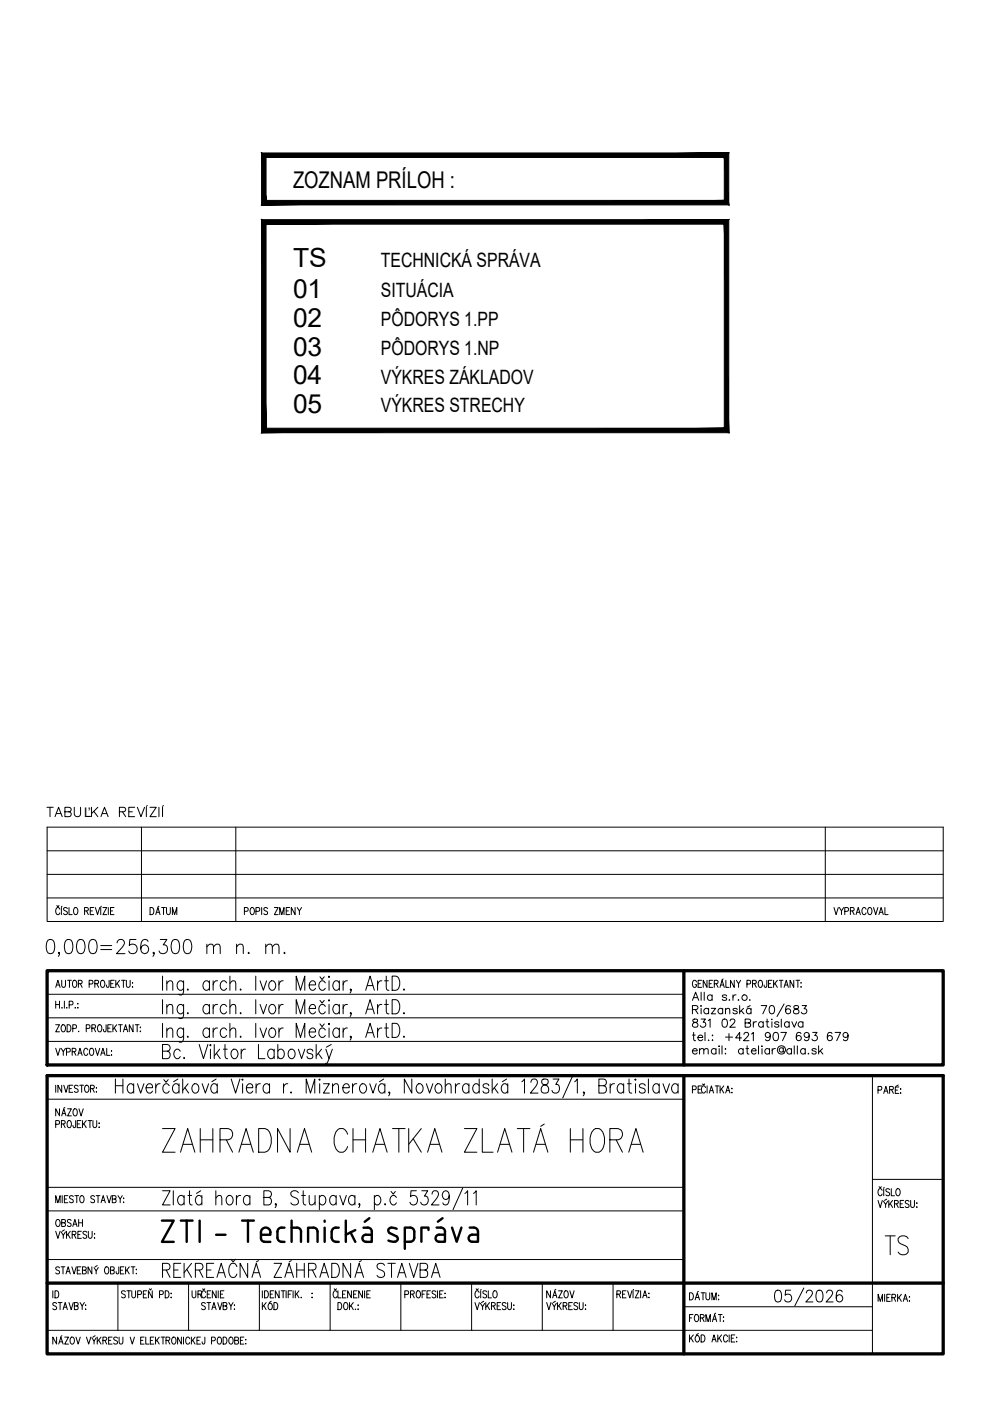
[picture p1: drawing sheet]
<svg xmlns="http://www.w3.org/2000/svg" width="210mm" height="297mm" viewBox="0 0 210 297" stroke-linecap="round" stroke-linejoin="round" font-family="sans-serif">
<defs><g id="words">
<text font-size="10.1" x="33.2" y="245.5">ZAHRADNA CHATKA ZLATÁ HORA</text>
<text font-size="7.9" x="186.6" y="267.4">TS</text>
<g font-size="5.6">
<text x="62.1" y="56.7">TS</text>
<text x="62.1" y="63.1">01</text>
<text x="62.1" y="69.3">02</text>
<text x="62.1" y="75.5">03</text>
<text x="62.1" y="81.5">04</text>
<text x="62.1" y="87.5">05</text>
</g>
<g font-size="4.9">
<text x="62.1" y="39.9">ZOZNAM PRÍLOH :</text>
<text x="39.5" y="276.6">UR</text>
</g>
<text font-size="4.4" x="145.7" y="232.8">PE</text>
<g font-size="4.2">
<text x="80.8" y="56.5">TECHNICKÁ SPRÁVA</text>
<text x="80.8" y="63">SITUÁCIA</text>
<text x="80.8" y="69.2">PÔDORYS 1.PP</text>
<text x="80.8" y="75.4">PÔDORYS 1.NP</text>
<text x="80.8" y="81.4">VÝKRES ZÁKLADOV</text>
<text x="80.8" y="87.4">VÝKRES STRECHY</text>
</g>
<text font-size="2.8" x="17.8" y="173.2">Ľ</text>
</g></defs>
<!-- layer: Rozpiska -->
<g fill="#000" stroke="#000" stroke-width=".21">
<path d="M55.5 32.4v11l.9-.9zM55.5 32.4l.9 1v9.1zM55.5 32.4l.9 1 98.1-1zM56.4 33.4l98.1-1-.9 1zM154.5 32.4l-.9 1 .9 10zM153.6 33.4l.9 10-.9-.9zM55.5 43.4h99l-.9-.9zM55.5 43.4l.9-.9h97.2z"/>
<path d="M55.5 46.6v45.1l.9-.9zM55.5 46.6l.9 .9v43.3zM55.5 46.6l.9 .9 98.1-.9zM56.4 47.5l98.1-.9-.9 .9zM154.5 46.6l-.9 .9 .9 44.2zM153.6 47.5l.9 44.2-.9-.9zM55.5 91.7h99l-.9-.9zM55.5 91.7l.9-.9h97.2z"/>
</g>
<!-- layer: UK_POPIS -->
<g fill="none" stroke="#000" stroke-width=".51">
<path d="M34.3 258.8h2.5l-2.5 4.5h2.5M38.3 258.8h2.5M39.6 258.8v4.5M42.3 258.8v4.5M51.3 258.8h2.5M52.6 258.8v4.5M61.8 258.8v4.5M68.8 258.8v.2M73.3 258.8v4.5M78.3 258.3l-1 .7M93.8 258.3l-1 .7M45.8 261.8h2"/>
<path d="M57.3 261.3v.5h-2M57.3 261.3a1.01 1.01 0 0 0-1-1 1.01 1.01 0 0 0-1 1v1.2a.75 .75 0 0 0 .8 .8h1.2M58.8 262.4a.88 .88 0 0 0 .9 .9h.6M59.7 260.3h.6M59.7 260.3a.88 .88 0 0 0-.9 .9v1.2M61.8 260.3h1.1M63 260.3a.88 .88 0 0 1 .8 .9v2.1M66.4 260.3h-1.1v3M66.5 260.3a.88 .88 0 0 1 .8 .9v2.1M68.8 260.3v3M70.3 262.4a.88 .88 0 0 0 .9 .9M71.2 263.3h.6"/>
<path d="M71.2 260.3h.6M71.2 260.3a.88 .88 0 0 0-.9 .9v1.2M74.3 261.3l1 2M75.3 260.8l-2 1M77.1 260.3h.9M78 260.3a.88 .88 0 0 1 .8 .9v2.1h-1.2a.76 .76 0 0 1-.8-.8 .76 .76 0 0 1 .8-.7h1.2M83 260.3a.6 .6 0 0 0-.7 .4 .6 .6 0 0 0 .3 .7l1.4 .7M83 260.3l1.1 .2M84 262.1a.68 .68 0 0 1 .3 .9 .68 .68 0 0 1-.9 .3l-1-.3M85.8 263.3h1.2M87 260.3h-1.2v4.5M87 260.3a.88 .88 0 0 1 .8 .9v1.2"/>
<path d="M87.8 262.4a.88 .88 0 0 1-.8 .9M90.8 260.8v-.5h-1.5v3M92.6 260.3h.9M93.5 260.3a.88 .88 0 0 1 .9 .9l-.1 2.1h-1.2a.75 .75 0 0 1-.7-.8 .75 .75 0 0 1 .7-.7h1.2M95.8 260.3l1 3 1-3M99.6 260.3h.9a.88 .88 0 0 1 .8 .9v2.1h-1.2M100.1 261.8h1.2M100.1 261.8a.75 .75 0 0 0-.7 .7 .75 .75 0 0 0 .7 .8"/>
</g>
<!-- layer: Title Blocks -->
<g fill="none" stroke="#000" stroke-width=".21">
<path d="M9.9 171.2h1.4M10 175.4h190v20h-190zM10.6 171.2v2M11.7 173.2l.7-2 .8 2M11.9 172.5h1M13.8 172.1l1.1-.1 .2-.3-.2-.5h-1.1v2h.8a.52 .52 0 0 0 .5-.6 .52 .52 0 0 0-.5-.5M15.7 171.2v1.4a.67 .67 0 0 0 .7 .6 .67 .67 0 0 0 .7-.6v-1.4M19.4 171.2v2M19.9 172l.8 1.2M20.7 171.2l-1.3 1.3M21.4 173.2l.8-2 .7 2M21.7 172.5h.9"/>
<path d="M25.3 172.1l1.2-.1 .1-.5-.1-.3h-1.2v2M26 172.1l.6 1.1M27.3 172.1h.8M28.6 171.2h-1.3v2h1.3M29.1 171.2l.8 2 .7-2M30 175.4v20M31 171.2v2M31.2 170.8l-.2 .2M31.8 171.2h1.3l-1.3 2h1.3M33.7 171.2v2M34.5 171.2v2M34.6 170.8l-.1 .2"/>
<path d="M50 175.4v20M175 175.4v20M10 190.4h190M10 185.4h190M10 180.4h190M10.2 199.3a.84 .84 0 0 1 1.3 .5 2.74 2.74 0 0 1-.3 2.2 .83 .83 0 0 1-1.3-.4 2.74 2.74 0 0 1 .3-2.3zM12 192l.3 .3 .2-.3M12.7 192.8a.45 .45 0 0 0-.6-.4 .45 .45 0 0 0-.3 .6v.3a.45 .45 0 0 0 .3 .6 .45 .45 0 0 0 .6-.3M13 192.4v1.5M13.1 192.1l-.1 .2M14 199.3a.83 .83 0 0 1 1.3 .5 2.74 2.74 0 0 1-.2 2.2 .83 .83 0 0 1-1.3-.4 2.74 2.74 0 0 1 .2-2.3zM14.3 192.6a.41 .41 0 0 0-.5-.2 .41 .41 0 0 0-.3 .5l.7 .4 .1 .4-.3 .2-.5-.2"/>
<path d="M14.6 192.4v1.5h.7M15.8 192.5l.1-.1a.77 .77 0 0 1 .6 .8 .77 .77 0 0 1-.6 .7 1.01 1.01 0 0 1-.1-1.4zM16.6 199.3l.7-.1a1.45 1.45 0 0 1 .7 1.7l-.4 1.1-.6 .2a1.45 1.45 0 0 1-.8-1.7zM17.9 193.1h.7v-.6l-.7-.1v1.5M18.3 193.1l.4 .8M19.1 193.1h.5M19.2 199.3a.83 .83 0 0 1 1.3 .5 2.74 2.74 0 0 1-.3 2.2 .83 .83 0 0 1-1.3-.4 2.74 2.74 0 0 1 .3-2.3zM19.9 192.4h-.8v1.5h.8M20.2 192.4l.5 1.5 .4-1.5M21.4 192.4v1.5M21.5 192.1l-.1 .2M21.8 192.4h.8l-.8 1.5h.8"/>
<path d="M23 192.4v1.5M23.4 193.1h.5M24.2 192.4h-.8v1.5h.8M24.8 199.9l.3-.6 .8-.1a.89 .89 0 0 1 .1 1.6l-1.3 1.4h1.8M28.8 199.2h-1.3l-.1 1.3a.99 .99 0 0 1 1.4 0 .99 .99 0 0 1 0 1.4 .99 .99 0 0 1-1.4 0l-.1-.3M31.4 199.6a.74 .74 0 0 0-1.2-.3 2.44 2.44 0 0 0 0 2.7 .86 .86 0 0 0 1.2-.3 .86 .86 0 0 0-.3-1.1 .86 .86 0 0 0-1.1 .2l-.2 .4M31.8 192.4a.75 .75 0 0 1 .8 .8 .75 .75 0 0 1-.8 .7zM33 193.9l.5-1.5 .4 1.5M33.2 193.4h.6M33.7 192.1l-.2 .2M34 199.2h1.4l-.8 1.1a.94 .94 0 0 1 .8 1.5 .94 .94 0 0 1-1.7-.2M34.3 192.4h.8"/>
<path d="M34.7 192.4v1.5M35.3 192.4v1.1l.3 .4 .4-.2 .1-1.3M36.6 193.9v-1.5l.4 1.5 .5-1.5v1.5M36.7 199.3a.83 .83 0 0 1 1.3 .5 2.74 2.74 0 0 1-.3 2.2 .83 .83 0 0 1-1.3-.4 2.74 2.74 0 0 1 .3-2.3zM39.2 199.3l.7-.1a1.45 1.45 0 0 1 .8 1.7l-.4 1.1-.7 .2a1.41 1.41 0 0 1-.7-1.7l.1-.7zM51.8 193.2l.7-.1v-.6l-.7-.1v1.5M53.3 192.5l.1-.1a.77 .77 0 0 1 .6 .8 .77 .77 0 0 1-.6 .7 .99 .99 0 0 1-.1-1.4zM54.3 193.2l.7-.1v-.6l-.7-.1v1.5M55.5 192.4v1.5M56.7 192.6a.41 .41 0 0 0-.4-.2 .41 .41 0 0 0-.4 .4l.8 .7v.2l-.2 .2-.6-.2M58.2 192.4h.8l-.8 1.5h.8M59.3 193.9v-1.5l.5 1.5 .4-1.5v1.5"/>
<path d="M60.7 193.1h.4M61.4 192.4h-.7v1.5h.7M62.6 192.4v1.5l-.8-1.5v1.5M63 192.4l.5 .7 .4-.7M63.5 193.1v.8M176.8 192.4l.5 1.5 .4-1.5M178 192.4l.4 .7 .5-.7M178.4 193.1v.8M179.1 193.2l.7-.1 .1-.5-.8-.2v1.5M180.3 193.1h.7v-.6l-.7-.1v1.5M180.7 193.1l.4 .8M181.5 193.9l.5-1.5 .4 1.5"/>
<path d="M181.7 193.4h.5M183.6 192.8a.45 .45 0 0 0-.5-.4 .45 .45 0 0 0-.3 .6v.3a.45 .45 0 0 0 .3 .6 .45 .45 0 0 0 .5-.3M184.2 192.5l.1-.1a.77 .77 0 0 1 .6 .8 .77 .77 0 0 1-.6 .7 .99 .99 0 0 1-.1-1.4zM185.2 192.4l.5 1.5 .4-1.5M186.4 193.9l.4-1.5 .5 1.5M186.5 193.4h.6M187.6 192.4v1.5h.7M10 215.8h135M10 210.8h135M11.8 209.3l.5-1.5 .4 1.5M11.8 217.3h.8l-.8 1.5h.8M11.8 212.3v1.5"/>
<path d="M11.8 213h.8M12 208.8h.6M12.6 202l-.1 .2-.1-.2 .1-.1a.6 .6 0 0 1-.1 .9M12.6 212.3v1.5M13.1 207.8v1.1l.3 .4 .4-.2 .1-1.3M13.1 213.6l.1 .1M13.2 217.3h.1a.77 .77 0 0 1 .6 .7 .77 .77 0 0 1-.6 .8 .96 .96 0 0 1-.1-1.5zM13.7 212.3v1.5M14.2 213.6v.1M14.2 217.3a.75 .75 0 0 1 .9 .7 .75 .75 0 0 1-.9 .8zM14.3 207.8h.8M14.7 213h.7v-.7h-.7v1.5"/>
<path d="M14.7 207.8v1.5M15.4 218h.7l.1-.6-.8-.1v1.5M15.6 207.9l.1-.1a.77 .77 0 0 1 .6 .8 .77 .77 0 0 1-.6 .7 1.01 1.01 0 0 1-.1-1.4zM15.9 213.6l.1 .1M16.4 212.8h.2zM16.5 213.6v.2zM16.6 208.6l.7-.1v-.6l-.7-.1v1.5M16.7 218.6v.1M17 208.6l.4 .7M18.3 218h.7v-.6l-.7-.1v1.5M18.9 208.6h.7v-.7l-.7-.1v1.5M19.5 218l.7-.1v-.6h-.7v1.5"/>
<path d="M19.9 218l.4 .8M20.1 208.6l.7-.1 .1-.2-.1-.4-.7-.1v1.5M20.5 208.6l.4 .7M20.8 217.5l.2-.2a.77 .77 0 0 1 .6 .7 .77 .77 0 0 1-.6 .8l-.3-.6zM21.4 200.5h2.3M21.4 201.3h2.3M21.5 207.9l.2-.1a.77 .77 0 0 1 .5 .8 .77 .77 0 0 1-.5 .7 1.03 1.03 0 0 1-.2-1.4zM22.5 217.3l-.1 1.4h-.3l-.2-.4M22.9 218h.4M23.1 207.8l-.1 1.5h-.3l-.1-.5M23.5 208.6h.4M23.6 217.3h-.7v1.5h.7"/>
<path d="M23.9 217.3v1.5M24.2 207.8h-.7v1.5h.7M24.2 217.9l.5 .9M24.6 207.8v1.5M24.7 217.3l-.8 1M24.8 208.5l.6 .8M25.1 217.3h.8M25.4 207.8l-.8 1M25.5 217.3v1.5M25.8 207.8h.8M26.2 218.8l.4-1.5 .5 1.5M26.2 207.8v1.5"/>
<path d="M26.3 218.3h.6M26.8 207.8v1.3l.3 .2 .4-.2 .1-1.3M28 208.4h.2zM28.1 209.2v.1zM28.2 217.3v1.5l-.8-1.5v1.5M28.7 217.3h.8M29.1 217.3v1.5M29.7 217.8h.1zM29.8 218.6v.2zM32.7 202l-.1 .2-.2-.2 .2-.1a.6 .6 0 0 1-.2 .9M34.5 207v3M34.5 211.9v3.1"/>
<path d="M34.5 217v2.9M35.4 213.5l.5-.5 .6 .1 .1 1.9M35.4 208.5l.5-.6 .6 .2 .1 1.9M35.4 218.5l.5-.5 .6 .1 .1 1.8M35.4 207.9v2.1M35.4 213v2M35.4 218v1.9M38.9 213v2.3l-.1 .4a.59 .59 0 0 1-.9 .1M38.9 213.4a.68 .68 0 0 0-.6-.5 .68 .68 0 0 0-.6 .5 .99 .99 0 0 0 .8 1.6l.4-.5M38.9 207.9v2.3l-.1 .5-.3 .3-.6-.2M38.9 208.4l-.4-.5a1.01 1.01 0 0 0-1 1.1 1.01 1.01 0 0 0 1 1l.4-.5M38.9 218v2.2l-.1 .5-.3 .3-.6-.2"/>
<path d="M38.9 218.4a.68 .68 0 0 0-.6-.5 .68 .68 0 0 0-.6 .5 .92 .92 0 0 0-.1 1.1 .92 .92 0 0 0 1.1 .3l.2-.3M39.8 214.7l-.1 .1 .1 .2 .1-.2M39.8 209.7l-.1 .1 .1 .2 .1-.2M39.8 219.7l-.1 .1 .1 .1 .1-.1M43.9 200.8l.6-.6 .6 .1 .2 1.9M43.9 200.2v2M44.4 213.4a.68 .68 0 0 0-.6-.5 .68 .68 0 0 0-.7 .5 .99 .99 0 0 0 .8 1.6l.5-.5M44.4 208.4l-.5-.5a1.01 1.01 0 0 0-.9 1.1 1.01 1.01 0 0 0 .9 1l.5-.5M44.4 218.4a.68 .68 0 0 0-.6-.5 .68 .68 0 0 0-.7 .5 .92 .92 0 0 0 0 1.1 .92 .92 0 0 0 1.1 .3l.2-.3M44.4 207.9v2.1M44.4 213v2M44.4 218v1.9"/>
<path d="M45.2 207.9v2.1M45.2 213v2M45.2 218v1.9M45.3 200.8l.6-.6 .7 .1 .1 1.9M46.1 213a.81 .81 0 0 0-.9 .8M46.1 207.9a.84 .84 0 0 0-.9 .9M46.1 218a.84 .84 0 0 0-.9 .8M48 213.4a.66 .66 0 0 0-.6-.5 .66 .66 0 0 0-.6 .5 .99 .99 0 0 0 .8 1.6l.4-.5M48 208.4l-.4-.5a1.01 1.01 0 0 0-.9 1.1 1.01 1.01 0 0 0 .9 1l.4-.5M48 218.4a.66 .66 0 0 0-.6-.5 .66 .66 0 0 0-.6 .5 .92 .92 0 0 0 0 1.1 .92 .92 0 0 0 1 .3l.2-.3M48.7 213.5l.6-.5 .6 .1 .1 1.9M48.7 208.5l.6-.6 .6 .2 .1 1.9"/>
<path d="M48.7 218.5l.6-.5 .6 .1 .1 1.8M48.7 207v3M48.7 211.9v3.1M48.7 217v2.9M50.2 200.8l.6-.6 .7 .1 .1 1.9M50.2 200.2v2M51 214.7l-.1 .1 .1 .2 .1-.2M51 209.7l-.1 .1 .1 .2 .1-.2M51 219.7l-.1 .1 .1 .1 .1-.1M52.7 201.9l-.1 .1 .1 .2 .2-.2M54.2 207v3M54.2 211.9v3.1"/>
<path d="M54.2 217v2.9M55.1 213l.7 2 .7-2M55.1 207.9l.7 2.1 .7-2.1M55.1 218l.7 1.9 .7-1.9M56.3 200.8l.7-.6 .6 .1 .1 1.9M56.3 200.2v2M57.3 213.1a.64 .64 0 0 1 1 .3 1 1 0 0 1-.7 1.6 1.18 1.18 0 0 1-.3-1.9zM57.3 208.1l.3-.2a1.01 1.01 0 0 1 .9 1.1 1.01 1.01 0 0 1-.9 1 1.19 1.19 0 0 1-.3-1.9zM57.3 218.1a.62 .62 0 0 1 1 .3 1 1 0 0 1-.7 1.5 1.16 1.16 0 0 1-.3-1.8zM57.7 200.8l.7-.6 .6 .1 .2 1.9M59.1 207.9v2.1M59.1 213v2"/>
<path d="M59.1 218v1.9M60 213a.79 .79 0 0 0-.9 .8M60 207.9a.82 .82 0 0 0-.9 .9M60 218a.82 .82 0 0 0-.9 .8M60.3 201.9l-.1 .1 .1 .2 .2-.2M62.8 215v-3.1l.9 3.1 .9-3.1v3.1M62.8 210v-3l.9 3 .9-3v3M62.8 219.9v-2.9l.9 2.9 .9-2.9v2.9M65.6 213.8h1.3a.66 .66 0 0 0-.4-.8 .66 .66 0 0 0-.8 .4 .99 .99 0 0 0 .8 1.6l.4-.5M65.6 208.8h1.3a.66 .66 0 0 0-.4-.8 .66 .66 0 0 0-.8 .4 .99 .99 0 0 0 .8 1.6l.4-.5M65.6 218.8h1.3a.66 .66 0 0 0-.4-.8 .66 .66 0 0 0-.8 .4 .92 .92 0 0 0-.1 1.1 .92 .92 0 0 0 1.1 .3l.2-.3M67.8 212.1l.5 .6 .4-.6"/>
<path d="M67.8 207.1l.5 .6 .4-.6M67.8 217.1l.5 .6 .4-.6M69 213.4a.68 .68 0 0 0-.7-.5 .68 .68 0 0 0-.6 .5 .99 .99 0 0 0 .8 1.6l.5-.5M69 208.4l-.5-.5a1.01 1.01 0 0 0-.9 1.1 1.01 1.01 0 0 0 .9 1l.5-.5M69 218.4a.68 .68 0 0 0-.7-.5 .68 .68 0 0 0-.6 .5 .92 .92 0 0 0 0 1.1 .92 .92 0 0 0 1 .3l.3-.3M69.8 211.9l.1 .2-.1 .1zM69.8 207l.1 .1-.1 .1zM69.8 217l.1 .1-.1 .1zM69.8 207.9v2.1M69.8 213v2M69.8 218v1.9M71.9 213.4a.66 .66 0 0 0-.6-.5 .66 .66 0 0 0-.6 .5 1 1 0 0 0 .8 1.6l.4-.5"/>
<path d="M71.9 208.4l-.4-.5a1.01 1.01 0 0 0-.9 1.1 1.01 1.01 0 0 0 .9 1l.4-.5M71.9 218.4a.66 .66 0 0 0-.6-.5 .66 .66 0 0 0-.6 .5 1 1 0 0 0 .8 1.5l.4-.4M71.9 207.9v2.1M71.9 213v2M71.9 218v1.9M72.7 207.9v2.1M72.7 213v2M72.7 218v1.9M73.7 213a.79 .79 0 0 0-1 .8M73.7 207.9a.82 .82 0 0 0-1 .9M73.7 218a.82 .82 0 0 0-1 .8M74.5 214.8l-.2 .2v-.3a.6 .6 0 0 1-.1 .8"/>
<path d="M74.5 209.8l-.2 .2v-.3a.62 .62 0 0 1-.1 .8M74.5 219.8l-.2 .1v-.2a.6 .6 0 0 1-.1 .8M77.5 215l1-3.1 .9 3.1M77.5 210l1-3 .9 3M77.5 219.9l1-2.9 .9 2.9M77.9 214h1.1M77.9 209h1.1M77.9 219h1.1M80.1 207.9v2.1M80.1 213v2M80.1 218v1.9M81 213a.79 .79 0 0 0-.9 .8"/>
<path d="M81 207.9a.82 .82 0 0 0-.9 .9M81 218a.82 .82 0 0 0-.9 .8M81.5 213h.8M81.5 218h.8M81.5 207.9h.8M81.9 211.9v2.5l.1 .4 .5 .2M81.9 207v2.4l.1 .4 .5 .2M81.9 217v2.4l.1 .4 .5 .1M83.1 211.9h.8a1.76 1.76 0 0 1 0 3.1h-.8zM83.1 207h.8a1.76 1.76 0 0 1 0 3h-.8zM83.1 217h.8a1.78 1.78 0 0 1 .6 2.5l-.6 .4h-.8zM85.7 214.7l-.2 .1 .2 .2 .1-.2"/>
<path d="M85.7 209.7l-.2 .1 .2 .2 .1-.2M85.7 219.7l-.2 .1 .2 .1 .1-.1M145 205.8v20M146.8 212.1l.7-1.7 .6 1.7M146.8 214h1l.2-.3-.1-.3-.3-.2h-.8v1.8M146.8 219.5h.6M147 216.1a.34 .34 0 0 0 .2 .6 .64 .64 0 0 1 .6 .3 .64 .64 0 0 1 0 .7l-.6 .1a.5 .5 0 0 1-.4-.5 .5 .5 0 0 1 .5-.5l.5-.2 .1-.3a.66 .66 0 0 0-.9-.2zM147.1 218.9v1.4l.1 .3h.3M147.1 211.5h.8M147.4 214l.6 1M147.7 208.2a.45 .45 0 0 0-.6-.4 .45 .45 0 0 0-.3 .6v.4a.45 .45 0 0 0 .4 .6 .45 .45 0 0 0 .5-.6h-.3M148 220h1a.55 .55 0 0 0-.8-.5 .55 .55 0 0 0-.1 .9 .54 .54 0 0 0 .9 0"/>
<path d="M148 208.6h.5M148.7 213.2v.2zM148.7 216.1h.9l-.5 .6a.58 .58 0 0 1 .4 1 .58 .58 0 0 1-1-.2M148.7 210.4v1.7M148.7 213.8v1.2M148.8 207.8h-.8v1.5h.8M149.3 210.4v1.7M149.5 218.9v1.7M149.9 207.8v1.5l-.8-1.5v1.5M150.2 216.4l.4-.3v1.7M150.2 214a.56 .56 0 0 0-.8 0 .56 .56 0 0 0 0 .8 .56 .56 0 0 0 .8-.1M150.2 213.8v1.2"/>
<path d="M150.4 208.6h.4M150.8 213.8h.9l-.9 1.2h.9M151 211.2a.56 .56 0 0 0-.8-.1 .56 .56 0 0 0 0 .8 .56 .56 0 0 0 .8 0M151 219.5h.2zM151 210.9v1.2M151.1 207.8h-.7v1.5h.7M151.4 208.6l.7-.1 .2-.2-.2-.4-.7-.1v1.5M151.8 208.6l.5 .7M152.7 209.3l.4-1.5 .5 1.5M152.8 208.8h.6M153.2 214a.56 .56 0 0 0-.8 0 .56 .56 0 0 0 0 .8 .56 .56 0 0 0 .8-.1M153.2 213.8v1.2"/>
<path d="M153.3 216.1a.59 .59 0 0 1 .9 .3 .89 .89 0 0 1-.6 1.4 1.13 1.13 0 0 1-.3-1.7zM153.3 207.6l-.2 .1M153.8 214.1l.4-.3 .4 .1 .1 1.1M153.8 213.8v1.2M153.8 219.9h1.5M153.9 207.8v1.5h.7M154.1 211.2a.54 .54 0 0 0-1 0l.3 .2 .6 .2 .1 .3a.56 .56 0 0 1-1 0M154.6 219.1v1.5M154.6 211.9v.1h.1M154.8 216.5l.4-.4h.3l.3 .3-.2 .6-.9 .8h1.2M155.4 210.9v1.2M155.7 207.8v1.5l-.8-1.5v1.5"/>
<path d="M156.1 210.9a.57 .57 0 0 0-.7 .5M156.1 207.8l.5 .8 .4-.8M156.3 214a.52 .52 0 0 0-.9 0l.8 .4 .1 .3a.52 .52 0 0 1-.9 0M156.6 211.9l-.1 .1h.2M156.6 208.6v.7M156.8 213.2v1.8M157.1 214.3l.6 .7M157.6 213.8l-.8 .8M157.7 219.3l.4-.4h.3l.3 .3-.2 .6-.9 .8h1.2M158 216.9l1-.1 .2-.3-.1-.3-1.1-.1v1.7h.7a.46 .46 0 0 0 .5-.5 .46 .46 0 0 0-.5-.4M158.4 208.6h.6v-.7l-.6-.1v1.5M159 211.9l-.1 .1h.2"/>
<path d="M159.1 213.2l-.7 .3M159.2 214a.56 .56 0 0 0-.8 0 .56 .56 0 0 0 0 .8 .56 .56 0 0 0 .8-.1M159.2 213.8v1.2M159.3 219.2l.4-.3v1.7M159.6 208.6l.7-.1v-.6l-.7-.1v1.5M159.7 216.6v1.2M160 208.6l.4 .7M160.4 216.6a.57 .57 0 0 0-.7 .5M161 207.9l.1-.1a.77 .77 0 0 1 .6 .8 .77 .77 0 0 1-.6 .7 1.01 1.01 0 0 1-.1-1.4zM161.4 213.2h1.2l-.9 1.8M161.8 216.9a.55 .55 0 0 0-.8-.1 .55 .55 0 0 0 0 .8 .55 .55 0 0 0 .8-.1M161.8 216.6v1.2"/>
<path d="M162.4 216.6h.6M162.6 207.8l-.1 1.5h-.4l-.1-.5M162.6 216.1v1.4l.1 .2 .4 .1M162.9 208.6h.5M163.3 213.3a.56 .56 0 0 1 .8 .2 .89 .89 0 0 1-.5 1.5 1.12 1.12 0 0 1-.3-1.7zM163.3 219.5a.54 .54 0 0 1-.7 .4 .54 .54 0 0 1-.2-.8 .54 .54 0 0 1 .8 0 .93 .93 0 0 1-.6 1.5l-.3-.2M163.6 216.1h.1zM163.7 216.6v1.2M163.7 207.8h-.8v1.5h.8M164 207.8v1.5M164.1 219a.58 .58 0 0 1 .9 .2l.1 .4a.78 .78 0 0 1-.5 1h-.2a1.12 1.12 0 0 1-.3-1.6zM164.3 208.5l.5 .8"/>
<path d="M164.8 207.8l-.8 1M165.1 216.9a.52 .52 0 0 0-.9 0l.1 .2 .8 .2v.2a.52 .52 0 0 1-.9 0M165.2 207.8h.8M165.6 218.9h1.1l-.8 1.7M165.6 207.8v1.5M165.7 216.1v1.7M166.2 209.3l.5-1.5 .5 1.5M166.2 212.9l-1.5 2.6M166.4 208.8h.6M167.3 216.9a.55 .55 0 0 0-.8-.1 .55 .55 0 0 0 0 .8 .55 .55 0 0 0 .8-.1M167.3 216.6v1.2M167.6 213.5a.52 .52 0 0 0-.8-.2 1 1 0 0 0 .4 1.7 .55 .55 0 0 0 .5-.6 .55 .55 0 0 0-.6-.5 .55 .55 0 0 0-.5 .5"/>
<path d="M167.9 216.6l.5 1.2 .5-1.2M168.3 207.8v1.5l-.8-1.5v1.5M168.4 213.3a.36 .36 0 0 0 .2 .6l.3 .1a.5 .5 0 0 1 .5 .4 .5 .5 0 0 1-.4 .6h-.3a.5 .5 0 0 1-.5-.6 .5 .5 0 0 1 .5-.4l.4-.1a.36 .36 0 0 0 .1-.6zM168.8 207.8h.8M169.2 207.8v1.5M169.8 219.1a.49 .49 0 0 0-.5-.2 .49 .49 0 0 0-.4 .3 1.04 1.04 0 0 0 .4 1.4 .55 .55 0 0 0 .6-.4 .55 .55 0 0 0-.5-.6 .55 .55 0 0 0-.6 .5M169.8 208.4v.1zM169.8 209.2v.1zM170.1 213.2h.9l-.5 .7a.58 .58 0 0 1 .5 .5 .58 .58 0 0 1-.4 .6 .58 .58 0 0 1-.7-.4M170.2 216.9a.56 .56 0 0 0-.8-.1 .56 .56 0 0 0 0 .8 .56 .56 0 0 0 .8-.1M170.2 216.6v1.2M171.6 219.5a.55 .55 0 0 1-.8 .5 .55 .55 0 0 1-.2-.9 .55 .55 0 0 1 .9 0 .93 .93 0 0 1-.6 1.5l-.3-.2"/>
<path d="M172.3 218.9h.9l-.5 .6a.58 .58 0 0 1 .5 1 .58 .58 0 0 1-1.1-.2M176.4 219.1a.49 .49 0 0 0-.5-.2 .49 .49 0 0 0-.4 .3 1.04 1.04 0 0 0 .4 1.4 .55 .55 0 0 0 .6-.4 .55 .55 0 0 0-.5-.6 .55 .55 0 0 0-.6 .5M177.1 218.9h1.1l-.8 1.7M179.8 219.5a.54 .54 0 0 1-.7 .4 .54 .54 0 0 1-.2-.8 .54 .54 0 0 1 .8 0 .93 .93 0 0 1-.5 1.5l-.4-.2M10 220.8h135M10 233.1h135M11.8 222.3l.5 1.5 .4-1.5M11.8 238.4l.7-.1 .1-.6-.8-.1v1.5M11.8 230.1v1.5M12.6 235.1v1.5l-.8-1.5v1.5M13 222.3l.4 .7 .5-.7M13 238.3l.7-.1v-.5l-.7-.1v1.5"/>
<path d="M13.1 236.6l.4-1.5 .5 1.5M13.1 230.1v1.5l-.8-1.5v1.5M13.3 236.1h.5M13.4 223v.8M13.4 238.3l.4 .8M13.5 230.1l.5 1.5 .5-1.5M13.8 234.8l-.3 .2M14.1 223h.7l.1-.6-.8-.1v1.5M14.3 235.1h.8l-.8 1.5h.8M14.3 237.8l.3-.2a.77 .77 0 0 1 .6 .7 .77 .77 0 0 1-.6 .8l-.4-.6zM14.7 230.8h.4M15.3 223l.7-.1v-.6h-.7v1.5"/>
<path d="M15.4 230.1h-.7v1.5h.7M15.7 235.2l.1-.1a.77 .77 0 0 1 .6 .7 .77 .77 0 0 1-.6 .8 .99 .99 0 0 1-.1-1.4zM15.7 223l.4 .8M16 237.6l-.1 1.4h-.3l-.1-.4M16.4 238.3h.4M16.5 223.8l.5-1.5 .4 1.5M16.6 230.3l-.3-.2-.5 .2v.3l.8 .6v.2l-.3 .2-.5-.2M16.7 223.3h.6M16.7 235.1l.5 1.5 .5-1.5M16.9 230.1h.8M17.1 237.6h-.7v1.5h.7M17.3 230.1v1.5"/>
<path d="M17.5 237.6v1.5M17.8 238.2l.5 .9M18.2 230.2l.1-.1a.77 .77 0 0 1 .6 .7 .77 .77 0 0 1-.6 .8 .96 .96 0 0 1-.1-1.4zM18.3 237.6l-.8 1M18.6 222.6a.45 .45 0 0 0-.5-.3 .45 .45 0 0 0-.3 .5v.4a.45 .45 0 0 0 .3 .6 .45 .45 0 0 0 .5-.4M18.7 237.6h.8M19.1 222.5l.2-.2a.77 .77 0 0 1 .6 .7 .77 .77 0 0 1-.6 .8l-.3-.6zM19.1 237.6v1.5M19.2 230.8l.7-.1v-.5l-.7-.1v1.5M19.6 230.8l.4 .8M19.7 237.6v1.1l.3 .4 .4-.2 .1-1.3M20.2 222.3l.5 1.5 .4-1.5"/>
<path d="M20.4 230.7h.1zM20.4 231.4v.2zM21 238.2h.1zM21 238.9v.2zM21.4 223.8l.4-1.5 .5 1.5M21.5 223.3h.6M22.6 222.3v1.5h.7M23.6 222.8v.1zM23.6 223.6v.2zM24.5 228.8v3M24.5 230.2h1.6M26.1 228.8v3"/>
<path d="M28.3 230.2l-.4-.4a1 1 0 0 0-.9 1 1 1 0 0 0 .9 1l.4-.5M28.3 229.8v2M29.1 229.8l.7 2 .7-2M31 230.6h1.3a.66 .66 0 0 0-.4-.8 .66 .66 0 0 0-.8 .4 1 1 0 0 0 .8 1.6l.4-.5M33 229.8v2M34 229.8a.84 .84 0 0 0-1 .8M34.5 222.9h1a.72 .72 0 0 0 .6-.7 .72 .72 0 0 0-.6-.7h-1v3h1a.82 .82 0 0 0 .6-.8 .82 .82 0 0 0-.6-.8M34.7 228.9l.5 .6 .5-.6M35.9 230.2a.66 .66 0 0 0-.6-.5 .66 .66 0 0 0-.7 .5 .92 .92 0 0 0 0 1.1 .92 .92 0 0 0 1.1 .3l.2-.3M37.7 228.8l-.9 .5M38 230.2a.68 .68 0 0 0-.7-.5 .68 .68 0 0 0-.6 .5 .92 .92 0 0 0 0 1.1 .92 .92 0 0 0 1 .3l.3-.3M38 229.8v2"/>
<path d="M38.2 222.9l-.4-.5a1.01 1.01 0 0 0-1 1.1 1.01 1.01 0 0 0 1 1l.4-.5M38.7 228.8v3M39 224.2v.3l.1-.2M39.2 230.6l.8 1.2M39.9 229.8l-1.2 1.4M41 229.9a.8 .8 0 0 1 .9 .1 .8 .8 0 0 1 .3 .9 .79 .79 0 0 1-.9 .9 1.16 1.16 0 0 1-.3-1.9zM42.2 221.5l.9 3 1-3M42.9 229.8l.6 2 .7-2M44.6 221.5l.1 .1-.1 .1zM44.6 222.4v2.1M45.4 221.5v3M45.8 228.8l-.9 .5"/>
<path d="M45.9 223.3l.8 1.2M46.1 230.2a.66 .66 0 0 0-.7-.4 .66 .66 0 0 0-.6 .4 1 1 0 0 0 .8 1.6l.5-.5M46.1 229.8v2M46.6 222.4l-1.2 1.5M47.4 222.4h.8M47.7 221.5v2.4l.1 .4 .5 .2M49 228.8l1 3 .9-3M49.3 222.6a.62 .62 0 0 1 1 .3 1.02 1.02 0 0 1-.7 1.6 1.19 1.19 0 0 1-.3-1.9zM51.1 222.4v2.1M51.4 228.8v.3l-.1-.2zM51.4 229.8v2M52 222.4a.82 .82 0 0 0-.9 .9"/>
<path d="M52.2 230.6h1.4a.66 .66 0 0 0-.4-.8 .66 .66 0 0 0-.9 .4 .92 .92 0 0 0 0 1.1 .92 .92 0 0 0 1.1 .3l.2-.3M54.3 229.8v2M54.8 221.5v3h1.4M55.2 229.8a.82 .82 0 0 0-.9 .8M57.1 230.2a.68 .68 0 0 0-.6-.5 .68 .68 0 0 0-.6 .5 .92 .92 0 0 0 0 1.1 .92 .92 0 0 0 1 .3l.2-.3M57.1 229.8v2M58.1 222.9a.68 .68 0 0 0-.6-.5 .68 .68 0 0 0-.6 .5 1.02 1.02 0 0 0 .8 1.6l.4-.5M58.1 222.4v2.1M58.9 222.9a.68 .68 0 0 1 .6-.5 .68 .68 0 0 1 .7 .5 1.02 1.02 0 0 1-.8 1.6l-.5-.5M58.9 221.5v3M60.1 229.8v2M61 229.8a.82 .82 0 0 0-.9 .8"/>
<path d="M61.4 222.6a.64 .64 0 0 1 1.1 .3 1.02 1.02 0 0 1-.8 1.6 1.19 1.19 0 0 1-.3-1.9zM61.7 231.5l-.1 .1 .1 .2 .1-.2M63.3 222.4l.6 2.1 .7-2.1M64.9 231.8v-3l.9 3 .9-3v3M66.3 222.9a.66 .66 0 0 0-.6-.5 .66 .66 0 0 0-.6 .5l.3 .4 .6 .1a.58 .58 0 0 1 .2 .9 .71 .71 0 0 1-1.1-.3M67 221.5v3M67.5 223.3l.8 1.2M67.8 228.8v.3l-.2-.2zM67.8 229.8v2M68.2 222.4l-1.2 1.5M68.6 229.8h1.2l-1.2 2h1.2M69.1 222.4l.7 2.1 .7-2.1"/>
<path d="M69.8 224.5l-.5 1h-.3M70.2 221.5l-1 .5M70.5 230.3l.6-.5 .5 .1 .2 1.9M70.5 229.8v2M72.7 230.6h1.4a.67 .67 0 0 0-.5-.8 .67 .67 0 0 0-.8 .4 .92 .92 0 0 0 0 1.1 .92 .92 0 0 0 1 .3l.3-.3M74.7 229.8v2M75.6 229.8a.82 .82 0 0 0-.9 .8M76.6 229.9l.2-.1a1 1 0 0 1 .9 1 1 1 0 0 1-.9 1 1.15 1.15 0 0 1-.2-1.9zM78.4 229.8l.7 2 .7-2M81.4 228.8l-.9 .5M81.6 230.2l-.4-.4a1 1 0 0 0-1 1 1 1 0 0 0 1 1l.4-.5M81.6 229.8v2"/>
<path d="M82.6 231.6l-.1 .2v-.3a.6 .6 0 0 1-.1 .8M87.3 228.8v3l-1.6-3v3M88.6 229.9a.8 .8 0 0 1 .9 .1 .8 .8 0 0 1 .2 .9 .79 .79 0 0 1-.9 .9 1.16 1.16 0 0 1-.2-1.9zM90.4 229.8l.7 2 .7-2M92.6 229.9a.8 .8 0 0 1 .9 .1 .8 .8 0 0 1 .2 .9 .79 .79 0 0 1-.9 .9 1.16 1.16 0 0 1-.2-1.9zM94.4 230.3l.6-.5 .5 .1 .2 1.9M94.4 228.8v3M96.6 229.8v2M97.5 229.8a.84 .84 0 0 0-.9 .8M99.4 230.2a.66 .66 0 0 0-.6-.5 .66 .66 0 0 0-.6 .5 .92 .92 0 0 0-.1 1.1 .92 .92 0 0 0 1.1 .3l.2-.3M99.4 229.8v2M101.6 230.2a.66 .66 0 0 0-.6-.4 .66 .66 0 0 0-.6 .4 1 1 0 0 0 .7 1.6l.5-.5"/>
<path d="M101.6 228.8v3M103.7 230.2a.66 .66 0 0 0-.7-.5 .66 .66 0 0 0-.6 .5l.1 .3 .8 .3a.57 .57 0 0 1 .2 .8 .73 .73 0 0 1-1.1-.3M104.4 228.8v3M104.8 230.6l.8 1.2M105.5 229.8l-1.1 1.4M107.4 228.8l-.9 .5M107.7 230.2l-.5-.4a1 1 0 0 0-.9 1 1 1 0 0 0 .9 1l.5-.5M107.7 229.8v2M110.6 229.3l.6-.5v3M112.6 229.5l.2-.6 .7-.1a.94 .94 0 0 1 .1 1.5l-1.1 1.5h1.6M115 228.9a.68 .68 0 0 0 .2 1 .97 .97 0 0 1 1.1 .7 .97 .97 0 0 1-.5 1.2 .87 .87 0 0 1-1.1-.7 .87 .87 0 0 1 .7-1.1l.5-.1a.61 .61 0 0 0 .3-.6 .61 .61 0 0 0-.4-.5zM117.3 228.8h1.2l-.7 1.1h.4a.95 .95 0 0 1 .3 1.4 .95 .95 0 0 1-1.4 .2l-.1-.3"/>
<path d="M121.4 228.2l-2.1 4.6M121.8 229.3l.6-.5v3M123.9 231.6l-.1 .2v-.3a.6 .6 0 0 1-.1 .8M127 230.2h1a.72 .72 0 0 0 .6-.7 .72 .72 0 0 0-.6-.7h-1v3h1a.81 .81 0 0 0 .6-.8 .81 .81 0 0 0-.6-.8M129.4 229.8v2M130.3 229.8a.82 .82 0 0 0-.9 .8M132.2 230.2a.66 .66 0 0 0-.6-.4 .66 .66 0 0 0-.6 .4 1 1 0 0 0 .8 1.6l.4-.5M132.2 229.8v2M133 229.8h.8M133.4 228.8v2.4l.1 .4 .4 .2M134.7 228.8v.3l-.1-.2zM134.7 229.8v2"/>
<path d="M136.8 230.2a.66 .66 0 0 0-.6-.4 .66 .66 0 0 0-.6 .4l.1 .3 .8 .3a.57 .57 0 0 1 .2 .8 .73 .73 0 0 1-1.1-.3M137.5 228.8v3M139.8 230.2a.66 .66 0 0 0-.7-.5 .66 .66 0 0 0-.6 .5 .92 .92 0 0 0 0 1.1 .92 .92 0 0 0 1.1 .3l.2-.3M139.8 229.8v2M140.6 229.8l.7 2 .6-2M143.8 230.2l-.5-.4a1 1 0 0 0-.9 1 1 1 0 0 0 .9 1l.5-.5M143.8 229.8v2M146.8 222.8h1a.56 .56 0 0 0-.6-.4 .56 .56 0 0 0-.5 .5 .56 .56 0 0 0 .5 .6l.6-.3M148.3 222.7l.4-.4 .5 .1v1.1M148.3 222.3v1.2M149.2 222.7l.4-.4 .5 .1 .1 1.1M150.2 220.5v.1h.1"/>
<path d="M150.4 231.7l.4-1.5 .5 1.5M150.6 231.2h.5M151 220.6h.2zM151.6 230.2h.8M151.8 222.6a.56 .56 0 0 0-.8-.1 .56 .56 0 0 0 0 .8 .56 .56 0 0 0 .8-.1M151.8 222.3v1.2M152 230.2v1.5M152.5 221.7v.2zM152.5 222.3v1.2M152.7 230.2v1.5M153 230.9l.5 .8M153.1 221.7v1.8"/>
<path d="M153.5 230.2l-.8 1M153.7 222.4h.2zM153.7 223.4h.2zM153.9 231.7l.4-1.5 .5 1.5M154 231.2h.6M155.2 230.7v.2zM155.2 231.6v.1zM157.2 220.1h-1.2l.8-1.2v1.7M157.6 222.6a.56 .56 0 0 0-.9-.1 .56 .56 0 0 0 0 .8 .56 .56 0 0 0 .9-.1M157.6 222.3v1.2M158.2 222.3h.5M158.4 221.7v1.4l.1 .3 .3 .1"/>
<path d="M159.3 222.8h1a.53 .53 0 0 0-.7-.4 .53 .53 0 0 0-.2 .8 .52 .52 0 0 0 .9 0M160.8 221.7v1.8M161.6 221.7v.2zM161.6 222.3v1.2M163.2 222.6a.56 .56 0 0 0-.9-.1 .56 .56 0 0 0 0 .8 .56 .56 0 0 0 .9-.1M163.2 222.3v1.2M163.7 222.3v1.2M164.4 222.3a.58 .58 0 0 0-.7 .5M166.1 222.4a.45 .45 0 0 0-.7-.1 .45 .45 0 0 0 0 .7 .45 .45 0 0 0 .7-.2M166.1 222.2l.1 .9a.74 .74 0 0 0 .2-1 .74 .74 0 0 0-.8-.4 .88 .88 0 0 0-.7 1.3 .88 .88 0 0 0 1.4 .2M167.8 222.6a.56 .56 0 0 0-.8-.1 .56 .56 0 0 0 0 .8 .56 .56 0 0 0 .8-.1M167.8 222.3v1.2"/>
<path d="M168.4 221.7v1.8M169.1 221.7v1.8M170.7 222.6a.56 .56 0 0 0-.8-.1 .56 .56 0 0 0 0 .8 .56 .56 0 0 0 .8-.1M170.7 222.3v1.2M171.4 223.3v.2l.1-.1M173.1 222.6a.52 .52 0 0 0-1 0l.1 .1 .8 .3 .1 .2a.52 .52 0 0 1-1 0M173.6 221.7v1.8M173.9 222.8l.6 .7M174.4 222.3l-.8 .8M185 228.1v58.9M186.2 231.1l.7-.1v-.6l-.7-.1v1.5M187.4 231.8l.4-1.5 .5 1.5"/>
<path d="M187.5 231.3h.6M188.6 231h.7v-.6l-.7-.1v1.5M189 231l.4 .8M189.8 231.1h.5M190.5 230l-.6 .3M190.6 230.5h-.8v1.3h.8M190.9 231.8h.1zM191 230.8v.2zM10 256.7h135M10 251.7h135M11.8 255v-1.5l.5 1.5 .4-1.5v1.5M12 258.6a.69 .69 0 0 1 .8 .4 .69 .69 0 0 1-.2 .8l-.1 .2a.69 .69 0 0 1-.7-.4 .69 .69 0 0 1 .1-.8z"/>
<path d="M13.1 259.3l.7-.1v-.5l-.7-.1v1.4l.7-.1 .1-.3-.3-.3M13.2 253.5v1.5M13.7 254.2h.4M14.4 253.5h-.7v1.5h.7M15.1 258.8l-.3-.2h-.4l-.1 .4 .7 .5 .1 .3-.3 .2-.5-.2M15.5 253.7l-.3-.2-.5 .2 .2 .4 .4 .2a.41 .41 0 0 1 .2 .6 .41 .41 0 0 1-.6 0l-.2-.1M15.6 259.6h.6M15.9 253.5h.8M16.3 253.5v1.5M16.7 258.6v1.4M16.7 259.3h.8M17 253.7l.3-.2a.77 .77 0 0 1 .5 .8 .77 .77 0 0 1-.5 .7l-.4-.6z"/>
<path d="M17.5 258.6v1.4M20 253.7l-.2-.2a.4 .4 0 0 0-.6 .4l.8 .7v.2l-.2 .2-.6-.2M20.4 253.5h.8M20.8 253.5v1.5M21.4 255l.5-1.5 .4 1.5M21.6 254.5h.6M22.7 253.5l.4 1.5 .5-1.5M23.8 254.2h.7v-.6l-.7-.1v1.5l.7-.1 .1-.4-.3-.3M25 253.5l.5 .7 .4-.7M25.5 254.2v.8M26.2 254h.1M26.2 254.9v.1z"/>
<path d="M34.5 252.5h1.6l-1.6 3h1.6M36.7 252.5v3M39 253.9a.66 .66 0 0 0-.6-.5 .66 .66 0 0 0-.6 .5 1.02 1.02 0 0 0 .8 1.6l.4-.5M39 253.5v2M39.8 253.5h.8M40.2 252.5v2.4l.1 .4 .4 .2M42.6 252.5l-.9 .5M42.8 253.9l-.4-.4a1.01 1.01 0 0 0-1 1 1.01 1.01 0 0 0 1 1l.4-.5M42.8 253.5v2M45.8 254l.5-.5 .6 .1 .1 1.9M45.8 252.5v3M48.3 253.6a.64 .64 0 0 1 1 .3 1.02 1.02 0 0 1-.8 1.6 1.19 1.19 0 0 1-.2-1.9z"/>
<path d="M50.1 253.5v2M51 253.5a.82 .82 0 0 0-.9 .8M53 253.9a.68 .68 0 0 0-.7-.5 .68 .68 0 0 0-.6 .5 1.02 1.02 0 0 0 .8 1.6l.5-.5M53 253.5v2M55.9 253.9h1.1a.72 .72 0 0 0 .6-.7 .72 .72 0 0 0-.6-.7h-1.1v3h1.1a.82 .82 0 0 0 .6-.8 .82 .82 0 0 0-.6-.8M58.6 255.3l-.1 .2-.2-.2 .2-.1a.66 .66 0 0 1-.2 .8M63.3 252.9a.85 .85 0 0 0-.9-.5 .85 .85 0 0 0-.7 .8l.2 .4 .9 .4a.76 .76 0 0 1 .5 .8 .76 .76 0 0 1-.6 .7h-.5l-.5-.5M63.9 253.5h.8M64.3 252.5v2.4l.1 .4 .5 .2M65.6 253.5l.1 1.8 .5 .2 .6-.6M66.8 253.5v2M67.7 253.9a.68 .68 0 0 1 .6-.5 .68 .68 0 0 1 .7 .5 1.02 1.02 0 0 1-.8 1.6l-.5-.5"/>
<path d="M67.7 253.5v3M71.3 253.9a.68 .68 0 0 0-.7-.5 .68 .68 0 0 0-.6 .5 1.02 1.02 0 0 0 .8 1.6l.5-.5M71.3 253.5v2M72.1 253.5l.6 2 .7-2M75.2 253.9a.66 .66 0 0 0-.6-.5 .66 .66 0 0 0-.6 .5 1.02 1.02 0 0 0 .8 1.6l.4-.5M75.2 253.5v2M76.3 255.3l-.1 .2-.1-.2 .1-.1a.66 .66 0 0 1-.1 .8M79.4 253.9l.4-.4a1.01 1.01 0 0 1 1 1 1.01 1.01 0 0 1-1 1l-.4-.5M79.4 253.5v3M81.7 255.2l-.2 .1 .2 .2 .1-.2M82.9 252.6l.5 .6 .4-.6M84.1 253.9l-.5-.4a1.01 1.01 0 0 0-.9 1 1.01 1.01 0 0 0 .9 1l.5-.5"/>
<path d="M88.3 252.5h-1.2l-.1 1.3a.87 .87 0 0 1 1.1-.2 .87 .87 0 0 1 .4 1 .82 .82 0 0 1-.7 .9 .82 .82 0 0 1-.9-.6M89.4 252.5h1.3l-.7 1.1a.94 .94 0 0 1 .8 1.1 .94 .94 0 0 1-1 .8l-.4-.2-.2-.4M91.6 253.2l.2-.6 .7-.1a.94 .94 0 0 1 .1 1.5l-1.1 1.5h1.6M95.2 253.5a.81 .81 0 0 1-.7 .8 .95 .95 0 0 1-.7-.9 .95 .95 0 0 1 .8-.9l.3 .1a2.55 2.55 0 0 1 0 2.7l-.6 .2-.3-.2-.1-.3M98.1 251.9l-2 4.6M98.6 253l.5-.5v3M100.4 253l.6-.5v3M145 248.1v38.9M185 250h15M186.2 254.5l.4 1.5 .5-1.5M186.4 251.6l.2 .3 .3-.3M187 252.4a.45 .45 0 0 0-.5-.4 .45 .45 0 0 0-.3 .6v.3a.45 .45 0 0 0 .3 .6 .45 .45 0 0 0 .5-.3"/>
<path d="M187.3 254.7l.5 .7 .4-.7M187.4 252v1.5M187.5 251.7l-.1 .2M187.8 255.4v.6M188 254.2l-.5 .3M188.4 254.5v1.5M188.6 252.2l-.3-.2-.5 .2 .1 .4 .7 .3-.1 .6h-.4l-.3-.2M188.7 255.2l.6 .8M189 252v1.5h.7M189.3 254.5l-.9 1M189.7 255.2h.6l.1-.5-.7-.2v1.5M190.1 255.2l.4 .8"/>
<path d="M190.2 252.1l.1-.1a.77 .77 0 0 1 .6 .8 .77 .77 0 0 1-.6 .7 .96 .96 0 0 1-.1-1.4zM190.9 255.2h.4M191.6 254.5h-.7v1.5h.7M192.7 254.7l-.3-.2-.5 .2 .1 .4 .7 .5v.2l-.3 .2-.5-.2M193.1 254.5v1.1l.3 .4 .4-.2 .1-1.3M194.3 255.1h.2zM194.4 255.9v.1zM10 267h135M11.2 273.7v1.5M11.7 273.7a.8 .8 0 0 1 .8 .5 .8 .8 0 0 1-.3 .9l-.5 .1zM11.8 261.1l.5 1.5 .4-1.5M12 276.4l-.3-.2h-.4v.5l.6 .4 .1 .4-.3 .2-.5-.2"/>
<path d="M12.3 276.2h.8M12.6 268.8a.42 .42 0 0 0-.4-.2 .42 .42 0 0 0-.4 .4l.8 .7v.2l-.3 .2-.5-.2M12.7 276.2v1.5M13 261.2l.4 .7 .5-.7M13 268.6h.8M13.4 268.6v1.5M13.4 277.7l.4-1.5 .5 1.5M13.4 261.9v.7M13.5 277.2h.6M13.7 260.8l-.5 .3M14 270.1l.5-1.5 .4 1.5M14.1 261.1v1.5"/>
<path d="M14.2 269.6h.5M14.4 261.7l.5 .9M14.6 276.2l.5 1.5 .4-1.5M14.9 261.1l-.8 1M15.2 268.6l.5 1.5 .5-1.5M15.3 261.8l.7-.1v-.6h-.7v1.5M15.4 260l.5-1.4 .4 1.4M15.7 261.8l.4 .8M15.8 276.9l.6-.1 .2-.2-.2-.4h-.6v1.5l.7-.2 .1-.3-.3-.3M16.4 269.3h.4M16.5 261.8h.5M17 276.2l.4 .7 .5-.7"/>
<path d="M17.1 268.6h-.7v1.5h.7M17.3 261.1h-.8v1.5h.8M17.4 276.9v.8M17.5 269.3l.7-.1v-.5l-.7-.1v1.5l.7-.1 .1-.4-.3-.3M18.2 276.7v.1zM18.2 277.5v.2zM18.4 261.3l-.3-.2a.37 .37 0 0 0-.5 .3l.6 .4a.4 .4 0 0 1 .1 .6 .4 .4 0 0 1-.6 .1l-.1-.2M18.7 261.1v1l.4 .5 .4-.3v-1.2M19.5 268.6v1.5l-.8-1.5v1.5M19.9 268.7l.5 .8 .4-.8M20 261.5v.2zM20 262.4v.2z"/>
<path d="M20.4 269.5v.6M20.6 268.3l-.4 .3M22.4 268.7l.1-.1a.77 .77 0 0 1 .6 .7 .77 .77 0 0 1-.6 .8 .99 .99 0 0 1-.1-1.4zM23.4 269.3l.7-.1 .1-.5-.8-.1v1.5l.8-.1v-.5l-.3-.2M25 272v10.1M25.2 268.6l-.1 1.4h-.4l-.1-.4M25.5 269.3h.5M26.3 268.6h-.8v1.5h.8M26.6 273.9l-.3-.2-.5 .2v.3l.7 .3 .1 .3v.2l-.3 .2-.5-.2M26.6 268.6v1.5M26.9 269.2l.5 .9M26.9 273.7h.8"/>
<path d="M27.3 273.7v1.5M27.4 268.6l-.8 1M27.8 268.6h.8M27.9 273.7v1.1l.4 .4 .4-.2v-1.3M28.2 268.6v1.5M28.9 269.1h.1M28.9 270h.1M29.2 274.5l.7-.1v-.7h-.7v1.5M30.4 274.4h.5M31.1 273.7h-.7v1.5h.7M31.7 273.2l.2 .3 .2-.3M32.3 273.7v1.5l-.8-1.5v1.5"/>
<path d="M33.8 274.5l.7-.1v-.7h-.7v1.5M34.5 269.3h1a.72 .72 0 0 0 .6-.7 .72 .72 0 0 0-.6-.7h-1v2.9M35 273.7a.8 .8 0 0 1 .8 .5 .8 .8 0 0 1-.2 .9l-.6 .1zM35.2 269.3l.8 1.5M36.3 274.2v.1zM36.3 275v.2zM36.9 269.3h.9M38.3 267.9h-1.4v2.9h1.4M39 267.9v2.9M39.6 269.1l1 1.7M40 272v10.1M40.6 267.9l-1.6 1.9"/>
<path d="M41.4 269.3h1.1a.72 .72 0 0 0 .5-.7 .72 .72 0 0 0-.5-.7h-1.1v2.9M42.2 269.3l.8 1.5M43.8 269.3h.9M44.9 277.7l.5-1.5 .4 1.5M45.1 277.2h.6M45.3 267.9h-1.5v2.9h1.5M45.8 273.7v1.5l-.8-1.5v1.5M46 270.8l.9-2.9 .9 2.9M46.2 276.2l.4 1.5 .5-1.5M46.3 273.7v1.5M46.3 269.8h1.2M46.7 274.4h.5"/>
<path d="M47.3 276.9l.7-.1 .1-.2-.1-.4h-.7v1.5l.7-.2 .1-.3-.3-.3M47.5 273.7h-.8v1.5h.8M48.5 276.2l.5 .7 .4-.7M49 267l.4 .6 .5-.6M49 276.9v.8M49.7 276.7v.1zM49.7 277.5v.2zM50.2 268.5a.81 .81 0 0 0-1.2-.5 2.02 2.02 0 0 0 .2 2.8 .83 .83 0 0 0 1-.7M52.5 267.9v2.9l-1.6-2.9v2.9M53.4 270.8l.9-2.9 .9 2.9M53.8 269.8h1.1M54.8 267.3l-.5 .3"/>
<path d="M55 272v10.1M55.6 273.7v1.5M55.6 276.2v1.5M55.9 276.8l.5 .9M56.1 273.7a.8 .8 0 0 1 .8 .5 .8 .8 0 0 1-.2 .9l-.6 .1zM56.4 276.2l-.8 1M57.1 276.4l.1-.1a.68 .68 0 0 1 .6 .7 .68 .68 0 0 1-.6 .7 .84 .84 0 0 1-.1-1.3zM57.3 274.4h.4M57.5 275.9l-.4 .3M58 273.7h-.7v1.5h.7M58.1 276.2a.81 .81 0 0 1 .8 .5 .81 .81 0 0 1-.2 .9l-.6 .1zM58.1 267.9h1.6l-1.6 2.9h1.6"/>
<path d="M59.2 273.7v1.5l-.8-1.5v1.5M59.6 273.7h.8M60 273.7v1.5M60.4 270.8l.9-2.9 .9 2.9M60.7 273.7v1.5M60.7 269.8h1.2M61.1 274.4h.5M61.8 267.3l-.5 .3M61.9 273.7h-.8v1.5M62.1 273.7v1.5M62.6 273.7v1.5M62.9 274.3l.5 .9"/>
<path d="M62.9 269.3h1.6M62.9 267.9v2.9M63.4 273.7l-.8 1M63.9 275v.1M64.5 267.9v2.9M65.4 269.3h1a.72 .72 0 0 0 .6-.7 .72 .72 0 0 0-.6-.7h-1v2.9M66.1 274.2h.1zM66.1 275.1h.1zM66.2 269.3l.8 1.5M67.8 270.8l.9-2.9 1 2.9M68.2 269.8h1.1M70 272v10.1"/>
<path d="M70.3 267.9h.8a1.78 1.78 0 0 1 .6 2.5l-.6 .4h-.8zM70.9 273.2l.2 .3 .2-.3M71.5 274a.45 .45 0 0 0-.5-.3 .45 .45 0 0 0-.4 .5v.4a.45 .45 0 0 0 .4 .6 .45 .45 0 0 0 .5-.4M71.6 273.7v1.5h.7M71.6 276.2a.81 .81 0 0 1 .9 .5 .81 .81 0 0 1-.3 .9l-.6 .1zM72.6 274.4h.5M73.1 276.2h.1a.77 .77 0 0 1 .6 .7 .77 .77 0 0 1-.6 .8 1.03 1.03 0 0 1-.1-1.5zM73.4 273.7h-.8v1.5h.8M74.1 276.2v1.5M74.3 267.9v2.9l-1.6-2.9v2.9M74.4 276.8l.5 .9M74.5 273.7v1.5l-.8-1.5v1.5"/>
<path d="M74.9 276.2l-.8 1M75 274.4h.4M75.2 270.8l1-2.9 .9 2.9M75.4 277.5v.1M75.6 269.8h1.1M75.7 273.7h-.7v1.5h.7M75.9 276.7v.1zM75.9 277.5v.2zM76.6 267.3l-.4 .3M76.9 273.7v1.5l-.8-1.5v1.5M77.3 273.7v1.5M77.8 274.4h.4"/>
<path d="M78.5 273.7h-.7v1.5h.7M81.5 268.3a.84 .84 0 0 0-.9-.5 .84 .84 0 0 0-.7 .7l.3 .5 .9 .4a.76 .76 0 0 1 .4 1 .76 .76 0 0 1-1 .4l-.3-.1-.3-.3M82.2 267.9h1.6M83 267.9v2.9M84.3 270.8l.9-2.9 .9 2.9M84.6 269.8h1.2M85 272v10.1M85.8 274.5l.7-.1v-.7h-.7v1.5M86.8 267.9l.9 2.9 .9-2.9M87 274.4l.7-.1 .1-.2-.1-.4h-.7v1.5M87.4 274.4l.4 .8M88.5 273.7h.1a.77 .77 0 0 1 .6 .7 .77 .77 0 0 1-.6 .8 1.03 1.03 0 0 1-.1-1.5z"/>
<path d="M89.1 269.3h1a.72 .72 0 0 0 .6-.7 .72 .72 0 0 0-.6-.7h-1v2.9h1a.81 .81 0 0 0 .6-.7 .81 .81 0 0 0-.6-.8M89.5 274.4h.5M90.2 273.7h-.7v1.5M90.5 274.4h.5M91.3 273.7h-.8v1.5h.8M91.5 270.8l.9-2.9 .9 2.9M91.8 269.8h1.2M92.4 273.9l-.3-.2-.5 .2 .1 .3 .6 .3 .1 .3a.43 .43 0 0 1-.3 .4 .43 .43 0 0 1-.5-.2M92.8 273.7v1.5M93.2 274.4h.5M94 273.7h-.8v1.5h.8M94.4 274.2h.1"/>
<path d="M94.4 275h.1M100 272v10.1M100.7 276.2l.5 1.5 .4-1.5M100.9 273.2l.3 .3 .2-.3M101.6 274a.45 .45 0 0 0-.6-.3 .45 .45 0 0 0-.3 .5v.4a.45 .45 0 0 0 .3 .6 .45 .45 0 0 0 .6-.4M101.9 276.3l.4 .7 .5-.7M101.9 273.7v1.5M102 273.4l-.1 .1M102.3 277v.7M102.6 275.9l-.5 .3M103 276.2v1.5M103.2 273.9l-.5-.2a.33 .33 0 0 0-.3 .3 .33 .33 0 0 0 .2 .3l.5 .2 .1 .5-.3 .2-.5-.2"/>
<path d="M103.3 276.8l.5 .9M103.5 273.7v1.5h.7M103.8 276.2l-.8 1M104.2 276.9l.7-.1 .1-.2-.1-.4h-.7v1.5M104.6 276.9l.4 .8M104.7 273.7h.1a.77 .77 0 0 1 .6 .7 .77 .77 0 0 1-.6 .8 1.03 1.03 0 0 1-.1-1.5zM105.4 276.9h.5M106.2 276.2h-.8v1.5h.8M107.3 276.4l-.3-.2h-.4v.5l.6 .4 .1 .4-.3 .2-.5-.2M107.6 276.2v1l.4 .5 .4-.2v-1.3M108.9 276.7h.1zM108.9 277.5v.2z"/>
<path d="M115 272v10.1M115.9 276.2l.5 1.5 .4-1.5M116.7 273.7v1.5l-.8-1.5v1.5M117.1 276.3l.4 .7 .5-.7M117.2 275.2l.4-1.5 .5 1.5M117.3 274.7h.6M117.5 277v.7M117.8 275.9l-.5 .3M117.9 273.4l-.3 .1M118.2 276.2v1.5M118.4 273.7h.8l-.8 1.5h.8M118.5 276.8l.5 .9"/>
<path d="M119 276.2l-.8 1M119.4 276.9l.7-.1 .1-.2-.1-.4h-.7v1.5M119.8 273.7h.1a.77 .77 0 0 1 .6 .7 .77 .77 0 0 1-.6 .8 1.01 1.01 0 0 1-.1-1.5zM119.8 276.9l.4 .8M120.6 276.9h.5M120.8 273.7l.5 1.5 .4-1.5M121.3 276.2h-.7v1.5h.7M122.5 276.4l-.5-.2a.33 .33 0 0 0-.3 .3 .33 .33 0 0 0 .2 .3l.5 .3 .1 .4-.3 .2-.5-.2M122.8 276.2l.1 1.3 .3 .2 .4-.2v-1.3M124.1 276.7h.1zM124.1 277.5v.2zM130 272v10.1"/>
<path d="M130.8 274.4l.7-.1v-.6h-.7v1.5M131.2 274.4l.4 .8M132 274.4h.4M132.7 273.7h-.7v1.5h.7M133.1 273.7l.4 1.5 .5-1.5M134.2 273.7v1.5M134.3 273.4l-.1 .1M134.7 273.7h.8l-.8 1.5h.8M135.8 273.7v1.5M136.3 275.2l.4-1.5 .5 1.5M136.4 274.7h.6M137.6 274.2v.1z"/>
<path d="M137.6 275v.2zM145 272h55M145 277.1h40M146.2 274.1a.75 .75 0 0 1 .8 .7 .75 .75 0 0 1-.8 .8zM146.2 279.4h.4M146.9 278.7h-.7v1.5M147.4 275.6l.4-1.5 .5 1.5M147.4 278.8l.2-.1a.77 .77 0 0 1 .6 .8 .77 .77 0 0 1-.6 .7 .98 .98 0 0 1-.2-1.4zM147.6 275.1h.5M148.1 273.8l-.3 .1M148.5 279.4l.7-.1 .1-.2-.1-.3-.7-.1v1.5M148.7 274.1h.8"/>
<path d="M148.9 279.4l.4 .8M149.1 274.1v1.5M149.7 274.1v1.1l.3 .4 .4-.2 .1-1.3M150.9 275.6v-1.5l.5 1.5 .4-1.5v1.5M151.2 279.7h.6M151.7 278.4l-.2 .2M152.3 278.7h.8M152.4 274.6v.2zM152.4 275.4v.2zM152.7 278.7v1.5M153.3 279.3h.2zM164.5 273.7l.6-.2a1.2 1.2 0 0 1 .6 1.5l-.1 .6a.72 .72 0 0 1-1.1 .3 2.13 2.13 0 0 1 0-2.2z"/>
<path d="M167.6 273.5h-1l-.1 1.1a.81 .81 0 0 1 1.2 .1 .81 .81 0 0 1-.2 1.2 .81 .81 0 0 1-1.2-.3M170.4 273.1l-1.9 3.8M171 274.1l.1-.3 .3-.3 .6 .2a.76 .76 0 0 1-.1 1.2l-1 1.1h1.5M173.3 273.7l.6-.2a1.2 1.2 0 0 1 .6 1.5l-.1 .6a.72 .72 0 0 1-1.1 .3 2.13 2.13 0 0 1 0-2.2zM175.3 274.1l.1-.3 .3-.3 .6 .2a.76 .76 0 0 1-.1 1.2l-1 1.1h1.4M178.6 273.9a.61 .61 0 0 0-1-.2 2.13 2.13 0 0 0 0 2.2 .73 .73 0 0 0 1-.2 .73 .73 0 0 0-.2-1 .73 .73 0 0 0-1 .2l-.1 .3M186.2 275.9v-1.5l.4 1.5 .5-1.5v1.5M187.6 274.4v1.5M188 275.1h.5M188.8 274.4h-.8v1.5h.8M189.1 275.1l.7-.1v-.5l-.7-.1v1.5M189.5 275.1l.4 .8"/>
<path d="M190.3 274.4v1.5M190.6 275l.5 .9M191.1 274.4l-.8 1M191.5 275.9l.5-1.5 .4 1.5M191.7 275.4h.6M192.8 275.8h.1M192.8 274.9v.1zM10 282.1h175M12 283.5v1.5l-.8-1.5v1.5M12.4 285l.5-1.5 .5 1.5M12.6 284.5h.6M13.1 283.2l-.2 .1"/>
<path d="M13.7 283.5h.8l-.8 1.5h.8M15.1 283.6l.1-.1a.76 .76 0 0 1 .6 .7 .76 .76 0 0 1-.6 .8 .99 .99 0 0 1-.1-1.4zM16.1 283.5l.5 1.5 .4-1.5M18.3 283.5l.5 1.5 .5-1.5M19.5 283.6l.4 .7 .5-.7M19.9 284.3v.7M20.2 283.2l-.5 .3M20.6 283.5v1.5M20.9 284.1l.5 .9M21.4 283.5l-.8 1M21.8 284.2l.7-.1 .1-.5-.8-.1v1.5M22.2 284.2l.4 .8"/>
<path d="M23 284.2h.5M23.8 283.5h-.8v1.5h.8M24.9 283.7l-.3-.2-.5 .2 .1 .4 .6 .2a.41 .41 0 0 1-.1 .7 .41 .41 0 0 1-.6-.2M25.3 283.5v1.1l.3 .4 .4-.2 .1-1.3M27.6 283.5l.4 1.5 .5-1.5M29.8 284.2h.5M30.6 283.5h-.8v1.5h.8M30.9 283.5v1.5h.7M31.9 284.2h.4M32.6 283.5h-.7v1.5h.7M33 283.5v1.5M33.3 284.1l.5 .9"/>
<path d="M33.8 283.5l-.8 1M34.2 283.5h.8M34.6 283.5v1.5M35.2 284.2l.7-.1v-.5l-.7-.1v1.5M35.6 284.2l.4 .8M36.6 283.6a.69 .69 0 0 1 .8 .3 .69 .69 0 0 1-.2 .9l-.1 .1a.69 .69 0 0 1-.8-.4 .69 .69 0 0 1 .2-.8zM38.5 283.5v1.5l-.8-1.5v1.5M38.9 283.5v1.5M40.2 283.8a.44 .44 0 0 0-.5-.3 .44 .44 0 0 0-.3 .6v.3a.44 .44 0 0 0 .3 .6 .44 .44 0 0 0 .5-.4M40.6 283.5v1.5M40.9 284.1l.5 .9M41.4 283.5l-.8 1"/>
<path d="M41.8 284.2h.4M42.5 283.5h-.7v1.5h.7M43.4 283.5v1.3l-.4 .1-.1-.4M44.9 284.3l.6-.1 .1-.6-.7-.1v1.5M46.3 283.6l.1-.1a.76 .76 0 0 1 .6 .7 .76 .76 0 0 1-.6 .8 .99 .99 0 0 1-.1-1.4zM47.3 283.5a.75 .75 0 0 1 .8 .7 .75 .75 0 0 1-.8 .8zM48.7 283.6l.2-.1a.76 .76 0 0 1 .5 .7 .76 .76 0 0 1-.5 .8 .99 .99 0 0 1-.2-1.4zM49.8 284.2l.7-.1v-.5l-.7-.1v1.5l.7-.2 .1-.3-.3-.3M51 284.2h.4M51.7 283.5h-.7v1.5h.7M52 284.9h.2zM52.1 284v.1z"/>
<path d="M146.2 283v1.5M146.5 283.7l.5 .8M147 283l-.8 1M147.6 283.2h.1a.7 .7 0 0 1 .6 .6 .7 .7 0 0 1-.6 .7l-.1-.1a.85 .85 0 0 1 0-1.2zM148.1 282.7l-.5 .3M148.7 283a.8 .8 0 0 1 .8 .5 .8 .8 0 0 1-.3 .9l-.5 .1zM149.7 280.2v-1.5l.4 1.5 .5-1.5v1.5M150.9 284.5l.5-1.5 .4 1.5M151 280.2l.5-1.5 .5 1.5M151.1 284h.6M152.2 283v1.5M152.5 283.7l.5 .8"/>
<path d="M153 283l-.8 1M153.3 280.1h.2zM154.2 283.4a.44 .44 0 0 0-.5-.4 .44 .44 0 0 0-.3 .6v.4a.44 .44 0 0 0 .3 .5 .44 .44 0 0 0 .5-.3M154.6 283v1.5M155 283.7h.5M155.8 283h-.8v1.5h.8M156.1 284.4h.2zM156.2 283.5v.2z"/>
<circle cx="157.9" cy="211.5" r=".59"/>
</g>
<!-- layer: _Wide Lines_ -->
<path d="M10 205.8h190v20h-190zM145 205.8v20M10 228.1h190v58.9h-190zM145 228.1v43.9h-135M200 272h-55v15" fill="none" stroke="#000" stroke-width=".7"/>
<use href="#words"/>
</svg>
